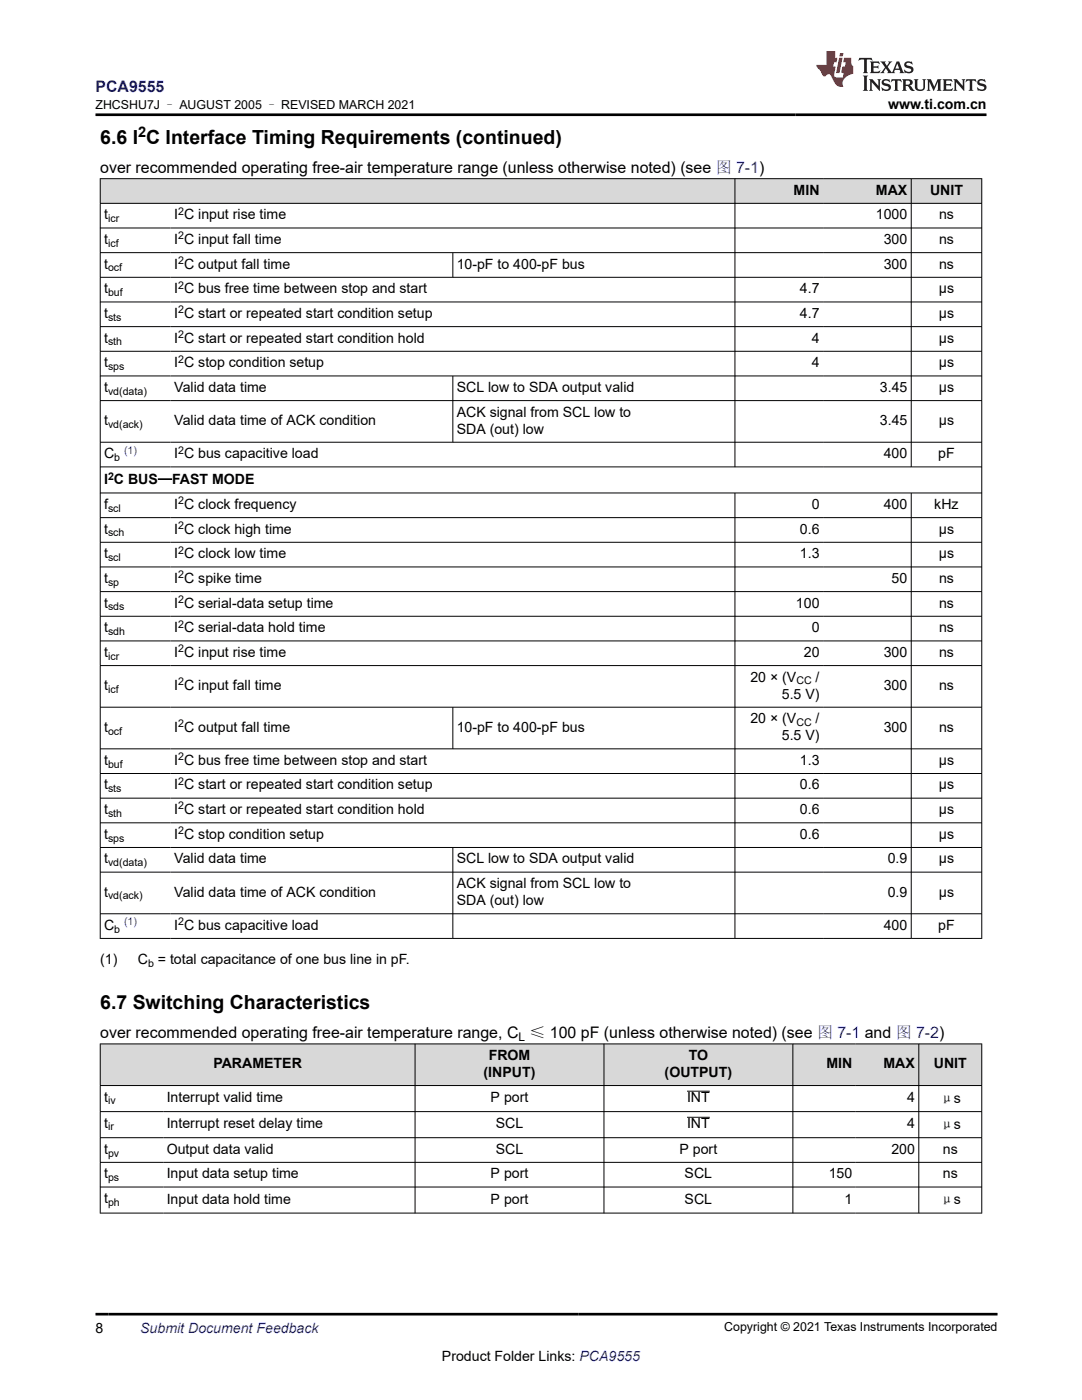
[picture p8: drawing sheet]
<svg xmlns="http://www.w3.org/2000/svg" width="216mm" height="279mm" viewBox="0 0 216 279" stroke-linecap="round" stroke-linejoin="round" font-family="sans-serif">
<defs><g id="words">
<g font-size="3.9">
<text x="20" y="28.7">6.6 I C Interface Timing Requirements (continued)</text>
<text x="20" y="201.4">6.7 Switching Characteristics</text>
</g>
<text font-size="3.2" fill="#00f" x="19.1" y="18.3">PCA9555</text>
<g font-size="3.2">
<text x="20" y="34.5">over recommended operating free-air temperature range (unless otherwise noted) (see 图 7-1)</text>
<text x="20" y="207.2">over recommended operating free-air temperature range, C ≤ 100 pF (unless otherwise noted) (see 图 7-1 and 图 7-2)</text>
</g>
<text font-size="2.9" x="27.6" y="27.4">2</text>
<g font-size="2.8">
<text x="177.2" y="21.7">www.ti.com.cn</text>
<text x="158.4" y="38.8">MIN</text>
<text x="174.8" y="38.8">MAX</text>
<text x="185.6" y="38.8">UNIT</text>
<text x="20.8" y="43.8">t</text>
<text x="34.8" y="43.8">I C input rise time</text>
<text x="174.8" y="43.8">1000</text>
<text x="187.4" y="43.8">ns</text>
<text x="20.8" y="48.7">t</text>
<text x="20.8" y="53.6">t</text>
<text x="34.8" y="48.7">I C input fall time</text>
<text x="34.8" y="53.6">I C output fall time</text>
<text x="91.1" y="53.6">10-pF to 400-pF bus</text>
<text x="176.4" y="48.7">300</text>
<text x="176.4" y="53.6">300</text>
<text x="187.4" y="48.7">ns</text>
<text x="187.4" y="53.6">ns</text>
<text x="20.8" y="58.5">t</text>
<text x="34.8" y="58.5">I C bus free time between stop and start</text>
<text x="159.6" y="58.5">4.7</text>
<text x="187.3" y="58.5">µs</text>
<text x="20.8" y="63.5">t</text>
<text x="34.8" y="63.5">I C start or repeated start condition setup</text>
<text x="159.6" y="63.5">4.7</text>
<text x="187.3" y="63.5">µs</text>
<text x="20.8" y="68.4">t</text>
<text x="34.8" y="68.4">I C start or repeated start condition hold</text>
<text x="162" y="68.4">4</text>
<text x="187.3" y="68.4">µs</text>
<text x="20.8" y="73.3">t</text>
<text x="34.8" y="73.3">I C stop condition setup</text>
<text x="162" y="73.3">4</text>
<text x="187.3" y="73.3">µs</text>
<text x="20.8" y="78.2">t</text>
<text x="34.8" y="78.2">Valid data time</text>
<text x="91.1" y="78.2">SCL low to SDA output valid</text>
<text x="91.1" y="83.1">ACK signal from SCL low to</text>
<text x="175.6" y="78.2">3.45</text>
<text x="187.3" y="78.2">µs</text>
<text x="20.8" y="84.8">t</text>
<text x="34.8" y="84.8">Valid data time of ACK condition</text>
<text x="91.1" y="86.5">SDA (out) low</text>
<text x="175.6" y="84.8">3.45</text>
<text x="187.3" y="84.8">µs</text>
<text x="20.8" y="91.4">C</text>
<text x="34.8" y="91.4">I C bus capacitive load</text>
<text x="176.4" y="91.4">400</text>
<text x="187.2" y="91.4">pF</text>
<text x="20.8" y="96.7">I C BUS—FAST MODE</text>
<text x="20.8" y="101.6">f</text>
<text x="34.8" y="101.6">I C clock frequency</text>
<text x="162" y="101.6">0</text>
<text x="176.4" y="101.6">400</text>
<text x="186.4" y="101.6">kHz</text>
<text x="20.8" y="106.5">t</text>
<text x="34.8" y="106.5">I C clock high time</text>
<text x="159.6" y="106.5">0.6</text>
<text x="187.3" y="106.5">µs</text>
<text x="20.8" y="111.4">t</text>
<text x="34.8" y="111.4">I C clock low time</text>
<text x="159.6" y="111.4">1.3</text>
<text x="187.3" y="111.4">µs</text>
<text x="20.8" y="116.3">t</text>
<text x="34.8" y="116.3">I C spike time</text>
<text x="177.9" y="116.3">50</text>
<text x="187.4" y="116.3">ns</text>
<text x="20.8" y="121.3">t</text>
<text x="34.8" y="121.3">I C serial-data setup time</text>
<text x="158.8" y="121.3">100</text>
<text x="187.4" y="121.3">ns</text>
<text x="20.8" y="126.2">t</text>
<text x="20.8" y="131.1">t</text>
<text x="34.8" y="126.2">I C serial-data hold time</text>
<text x="34.8" y="131.1">I C input rise time</text>
<text x="160.4" y="131.1">20</text>
<text x="162" y="126.2">0</text>
<text x="176.4" y="131.1">300</text>
<text x="187.4" y="126.2">ns</text>
<text x="187.4" y="131.1">ns</text>
<text x="20.8" y="137.7">t</text>
<text x="34.8" y="137.7">I C input fall time</text>
<text x="149.7" y="136">20 × (V</text>
<text x="162.7" y="136">/</text>
<text x="176.4" y="137.7">300</text>
<text x="187.4" y="137.7">ns</text>
<text x="156" y="139.4">5.5 V)</text>
<text x="20.8" y="146">t</text>
<text x="34.8" y="146">I C output fall time</text>
<text x="91.1" y="146">10-pF to 400-pF bus</text>
<text x="149.7" y="144.3">20 × (V</text>
<text x="156" y="147.7">5.5 V)</text>
<text x="162.7" y="144.3">/</text>
<text x="176.4" y="146">300</text>
<text x="187.4" y="146">ns</text>
<text x="20.8" y="152.6">t</text>
<text x="34.8" y="152.6">I C bus free time between stop and start</text>
<text x="159.6" y="152.6">1.3</text>
<text x="187.3" y="152.6">µs</text>
<text x="20.8" y="157.6">t</text>
<text x="34.8" y="157.6">I C start or repeated start condition setup</text>
<text x="159.6" y="157.6">0.6</text>
<text x="187.3" y="157.6">µs</text>
<text x="20.8" y="162.5">t</text>
<text x="20.8" y="167.4">t</text>
<text x="34.8" y="162.5">I C start or repeated start condition hold</text>
<text x="34.8" y="167.4">I C stop condition setup</text>
<text x="159.6" y="162.5">0.6</text>
<text x="159.6" y="167.4">0.6</text>
<text x="187.3" y="162.5">µs</text>
<text x="187.3" y="167.4">µs</text>
<text x="20.8" y="172.3">t</text>
<text x="34.8" y="172.3">Valid data time</text>
<text x="91.1" y="172.3">SCL low to SDA output valid</text>
<text x="177.1" y="172.3">0.9</text>
<text x="187.3" y="172.3">µs</text>
<text x="20.8" y="178.9">t</text>
<text x="34.8" y="178.9">Valid data time of ACK condition</text>
<text x="91.1" y="177.2">ACK signal from SCL low to</text>
<text x="177.1" y="178.9">0.9</text>
<text x="187.3" y="178.9">µs</text>
<text x="20.8" y="185.6">C</text>
<text x="34.8" y="185.6">I C bus capacitive load</text>
<text x="91.1" y="180.6">SDA (out) low</text>
<text x="176.4" y="185.6">400</text>
<text x="187.2" y="185.6">pF</text>
<text x="20" y="192.4">(1)</text>
<text x="27.5" y="192.4">C = total capacitance of one bus line in pF.</text>
<text x="42.6" y="213.2">PARAMETER</text>
<text x="96.5" y="214.9">(INPUT)</text>
<text x="97.5" y="211.5">FROM</text>
<text x="132.6" y="214.9">(OUTPUT)</text>
<text x="137.4" y="211.5">TO</text>
<text x="164.9" y="213.2">MIN</text>
<text x="176.3" y="213.2">MAX</text>
<text x="186.3" y="213.2">UNIT</text>
<text x="20.8" y="219.8">t</text>
<text x="33.3" y="220">Interrupt valid time</text>
<text x="97.9" y="220">P port</text>
<text x="137.1" y="220">INT</text>
<text x="181" y="220">4</text>
<text x="187.5" y="220.1">μs</text>
<text x="20.8" y="225">t</text>
<text x="33.3" y="225.2">Interrupt reset delay time</text>
<text x="98.9" y="225.2">SCL</text>
<text x="137.1" y="225.2">INT</text>
<text x="181" y="225.2">4</text>
<text x="187.5" y="225.3">μs</text>
<text x="20.8" y="230.2">t</text>
<text x="33.3" y="230.2">Output data valid</text>
<text x="98.9" y="230.2">SCL</text>
<text x="135.6" y="230.2">P port</text>
<text x="177.9" y="230.2">200</text>
<text x="188.1" y="230.2">ns</text>
<text x="20.8" y="235.2">t</text>
<text x="33.3" y="235.2">Input data setup time</text>
<text x="97.9" y="235.2">P port</text>
<text x="136.6" y="235.2">SCL</text>
<text x="165.4" y="235.2">150</text>
<text x="188.1" y="235.2">ns</text>
<text x="20.8" y="240.1">t</text>
<text x="33.3" y="240.2">Input data hold time</text>
<text x="97.9" y="240.2">P port</text>
<text x="136.6" y="240.2">SCL</text>
<text x="168.5" y="240.2">1</text>
<text x="187.5" y="240.4">μs</text>
<text x="19.1" y="266">8</text>
<text x="88.2" y="271.7">Product Folder Links: PCA9555</text>
</g>
<text font-size="2.8" fill="#00f" x="28" y="266">Submit Document Feedback</text>
<g font-size="2.5">
<text x="19" y="21.8">ZHCSHU7J – AUGUST 2005 – REVISED MARCH 2021</text>
<text x="144.5" y="265.7">Copyright © 2021 Texas Instruments Incorporated</text>
</g>
<text font-size="2.4" x="103.5" y="207.8">L</text>
<g font-size="2.1">
<text x="21.6" y="44.3">icr</text>
<text x="35.6" y="42.8">2</text>
<text x="35.6" y="47.8">2</text>
<text x="21.6" y="49.3">icf</text>
<text x="35.6" y="52.7">2</text>
<text x="21.6" y="54.2">ocf</text>
<text x="21.6" y="59.1">buf</text>
<text x="35.6" y="57.6">2</text>
<text x="21.6" y="64">sts</text>
<text x="35.6" y="62.5">2</text>
<text x="21.6" y="68.9">sth</text>
<text x="35.6" y="67.4">2</text>
<text x="21.6" y="73.9">sps</text>
<text x="35.6" y="72.4">2</text>
<text x="21.6" y="78.8">vd(data)</text>
<text x="21.6" y="85.4">vd(ack)</text>
<text x="21.6" y="95.7">2</text>
<text x="22.8" y="92">b</text>
<text x="35.6" y="90.5">2</text>
<text x="35.6" y="100.6">2</text>
<text x="21.6" y="102.1">scl</text>
<text x="21.6" y="107.1">sch</text>
<text x="35.6" y="105.6">2</text>
<text x="21.6" y="112">scl</text>
<text x="35.6" y="110.5">2</text>
<text x="21.6" y="116.9">sp</text>
<text x="35.6" y="115.4">2</text>
<text x="21.6" y="121.8">sds</text>
<text x="35.6" y="120.3">2</text>
<text x="35.6" y="125.2">2</text>
<text x="21.6" y="126.7">sdh</text>
<text x="21.6" y="131.7">icr</text>
<text x="35.6" y="130.2">2</text>
<text x="35.6" y="136.8">2</text>
<text x="158.9" y="136.6">CC</text>
<text x="21.6" y="138.3">icf</text>
<text x="21.6" y="146.6">ocf</text>
<text x="35.6" y="145.1">2</text>
<text x="158.9" y="144.9">CC</text>
<text x="21.6" y="153.2">buf</text>
<text x="35.6" y="151.7">2</text>
<text x="21.6" y="158.1">sts</text>
<text x="35.6" y="156.6">2</text>
<text x="35.6" y="161.5">2</text>
<text x="21.6" y="163">sth</text>
<text x="21.6" y="168">sps</text>
<text x="35.6" y="166.5">2</text>
<text x="21.6" y="172.9">vd(data)</text>
<text x="21.6" y="179.5">vd(ack)</text>
<text x="35.6" y="184.6">2</text>
<text x="22.8" y="186.1">b</text>
<text x="29.5" y="192.9">b</text>
<text x="21.6" y="220.4">iv</text>
<text x="21.6" y="225.6">ir</text>
<text x="21.6" y="230.8">pv</text>
<text x="21.6" y="235.7">ps</text>
<text x="21.6" y="240.7">ph</text>
</g>
<g font-size="2.1" fill="#00f">
<text x="24.8" y="90.5">(1)</text>
<text x="24.8" y="184.6">(1)</text>
</g>
</g></defs>
<g fill="#d8d8d8">
<path d="M20 35.7h175.9v4.9h-175.9z" fill-rule="evenodd"/>
<path d="M20.1 35.7h126.5v4.8h-126.5z" fill-rule="evenodd"/>
<path d="M146.7 35.7h17.5v4.8h-17.5z" fill-rule="evenodd"/>
<path d="M164.2 35.7h17.6v4.8h-17.6z" fill-rule="evenodd"/>
<path d="M181.9 35.7h13.9v4.8h-13.9z" fill-rule="evenodd"/>
</g>
<g fill="none" stroke="#000" stroke-width=".2">
<path d="M19.9 35.7h176.1M20 35.6v151.7M146.6 35.6v57.6M181.8 35.6v57.6M195.9 35.6v151.7M19.9 40.6h176.1M19.9 45.5h176.1M19.9 50.4h176.1M19.9 55.3h176.1M90.4 50.4v5M19.9 60.3h176.1M19.9 65.2h176.1"/>
<path d="M19.9 70.1h176.1M19.9 75h176.1M19.9 79.9h176.1M90.4 75v13.3M19.9 88.3h176.1M19.9 93.2h176.1M19.9 98.4h176.1M146.6 98.4v88.9M181.8 98.4v88.9M19.9 103.3h176.1M19.9 108.2h176.1M19.9 113.1h176.1"/>
<path d="M19.9 118.1h176.1M19.9 123h176.1M19.9 127.9h176.1M19.9 132.8h176.1M19.9 141.1h176.1M19.9 149.4h176.1M19.9 154.4h176.1M19.9 159.3h176.1M90.4 141.1v8.4M19.9 164.2h176.1M19.9 169.1h176.1M19.9 174.1h176.1"/>
<path d="M90.4 169.1v18.2M19.9 182.4h176.1M19.9 187.3h176.1"/>
</g>
<g fill="#d8d8d8">
<path d="M20 208.3h175.9v8.3h-175.9z" fill-rule="evenodd"/>
<path d="M20.1 208.4h62.7v8.2h-62.7z" fill-rule="evenodd"/>
<path d="M82.9 208.4h37.6v8.2h-37.6z" fill-rule="evenodd"/>
<path d="M120.6 208.4h37.5v8.2h-37.5z" fill-rule="evenodd"/>
<path d="M158.3 208.4h12.5v8.2h-12.5z" fill-rule="evenodd"/>
<path d="M170.8 208.4h12.5v8.2h-12.5z" fill-rule="evenodd"/>
<path d="M183.4 208.4h12.4v8.2h-12.4z" fill-rule="evenodd"/>
</g>
<g fill="none" stroke="#000" stroke-width=".2">
<path d="M19.9 208.3h176.1M19.9 216.6h176.1M20 208.3v33.9M82.8 208.3v33.9M120.5 208.3v33.9M137.1 217.8h4.5M158.2 208.3v33.9M183.3 208.3v33.9M195.9 208.3v33.9M19.9 221.8h176.1M19.9 227.1h176.1M19.9 232h176.1"/>
<path d="M19.9 236.9h176.1M137.1 223h4.5M19.9 242.1h176.1"/>
</g>
<path d="M171.5 11.6l-.2 .5 .5-.2h.6v.1v2.2l-.2 .4h1l-.2-.4v-2.2v-.1h.5l.6 .2-.2-.5zM173.6 12.3l.2 .4v1.5l-.2 .4h1.9l.1-.6a1.08 1.08 0 0 1-1.3 .2v-.7h.6l.4 .2v-.7l-.4 .2h-.6v-.5l.2-.2a1 1 0 0 1 1 .3l-.1-.5zM175.7 12.3l.9 1.1-1 1.2h.9l-.2-.2 .5-.8 .4 .8-.2 .2h1.6l-.2-.2 .2-.5h.9l.1 .5-.1 .2h.9l-.2-.3-.8-2h-.5l-.9 2.2-.9-1.1 .9-1.1h-.8l.2 .2-.4 .6-.4-.6 .2-.2zM179 12.7l.4 1h-.7zM180.7 12.4a.65 .65 0 0 0-.2 .7 .65 .65 0 0 0 .6 .5l.6 .1 .1 .3a.79 .79 0 0 1-.7 .4 .79 .79 0 0 1-.7-.5l.1 .7 .2-.1a.93 .93 0 0 0 1.1 .1 .93 .93 0 0 0 .4-1 1.46 1.46 0 0 0-1.2-.6l-.1-.3a1.09 1.09 0 0 1 1.2 .2l-.2-.6-.1 .1-.5-.2zM172.2 15.1l.2 .4v2.2l-.2 .4h1l-.2-.4v-2.2l.2-.4zM173.4 15.8l.2 .4v1.5l-.2 .4h.8l-.3-.4 .1-1.3 1.6 1.8v-2l.2-.4h-.7l.1 .2 .1 1.1-1.2-1.3zM176.2 15.9a.65 .65 0 0 0-.2 .8 .65 .65 0 0 0 .6 .4l.6 .2 .1 .2a.79 .79 0 0 1-.7 .4 .79 .79 0 0 1-.7-.5l.1 .7 .2-.1a.93 .93 0 0 0 1.1 .1 .93 .93 0 0 0 .4-.9 1.46 1.46 0 0 0-1.2-.6l-.1-.4a1.09 1.09 0 0 1 1.2 .2l-.1-.6-.2 .1-.5-.1zM177.9 15.8l-.1 .6a.63 .63 0 0 1 .8-.3v1.6l-.3 .4h1l-.2-.4v-1.6a.66 .66 0 0 1 .8 .3l-.1-.6zM180 15.8l.2 .4v1.5l-.2 .4h1l-.2-.2-.1-.7h.5l.1 .2a.79 .79 0 0 0 1.2 .6l-1-.9a.61 .61 0 0 0 .6-.6 .61 .61 0 0 0-.5-.7zM180.8 16.1h.1a.47 .47 0 0 1 .5 .1 .47 .47 0 0 1 .1 .5l-.1 .1-.7 .1zM182.3 15.8l.2 .2a2.27 2.27 0 0 0 .4 2 1.04 1.04 0 0 0 1.7-.7v-1.3l.2-.2h-.8l.2 .4v1.1a.6 .6 0 0 1-.6 .6 .6 .6 0 0 1-.6-.6v-1.1l.3-.4zM184.9 15.8l.2 .4v1.5l-.2 .4h.8l-.3-.4v-1.4l.9 1.9 .9-1.9v1.4l-.3 .4h1l-.2-.4v-1.5l.2-.4h-.8l-.7 1.5-.6-1.5zM188.1 15.8l.2 .4v1.5l-.2 .4h1.9l.1-.6a1.09 1.09 0 0 1-1.3 .2v-.7h.6l.4 .2v-.6l-.4 .2h-.6v-.6l.2-.1a1.01 1.01 0 0 1 1 .3l-.1-.6zM190.2 15.8l.3 .4v1.5l-.3 .4h.8l-.2-.4v-1.3l1.6 1.8v-2l.2-.4h-.7l.2 .2v1.1l-1.2-1.3zM192.8 15.8l-.1 .6a.63 .63 0 0 1 .8-.3v1.6l-.3 .4h1l-.2-.4v-1.6a.66 .66 0 0 1 .8 .3l-.1-.6zM195.2 15.9a.65 .65 0 0 0-.2 .8 .65 .65 0 0 0 .6 .4l.6 .2 .2 .2a.79 .79 0 0 1-.7 .4 .79 .79 0 0 1-.7-.5l.1 .7 .2-.1a.93 .93 0 0 0 1 .1 .93 .93 0 0 0 .5-.9 1.46 1.46 0 0 0-1.3-.6v-.4a1.09 1.09 0 0 1 1.2 .2l-.2-.6-.2 .1-.5-.1z" fill="#231f20"/>
<path d="M164.9 10.2v2.8h-2l.1 .3 .8 1a.95 .95 0 0 0 1 .9 .59 .59 0 0 1 .5-.4 .59 .59 0 0 1 .5 .4l.4 .7a1.59 1.59 0 0 0 2.1 1.4 1.61 1.61 0 0 1 1-2.3l1-.3-.1-1.5a1.59 1.59 0 0 1-.3-1.7h-1.5l-.2 .9h.6l-.2 .9h-.5l-.2 1v.2l.4 .1-.1 .9h-.7a.73 .73 0 0 1-1-.7l.3-1.5h-.5l.1-.9h.5l.2-.9h-.5v-1.3zM167.4 11.5l-.6 3.1h.7l.6-3.1zM167.6 10.6l-.1 .6h.7l.1-.6z" fill="#ed1c24"/>
<path d="M19.1 22.9h177.8M19.1 262.3h179.9" fill="none" stroke="#000" stroke-width=".53"/>
<use href="#words"/>
</svg>
